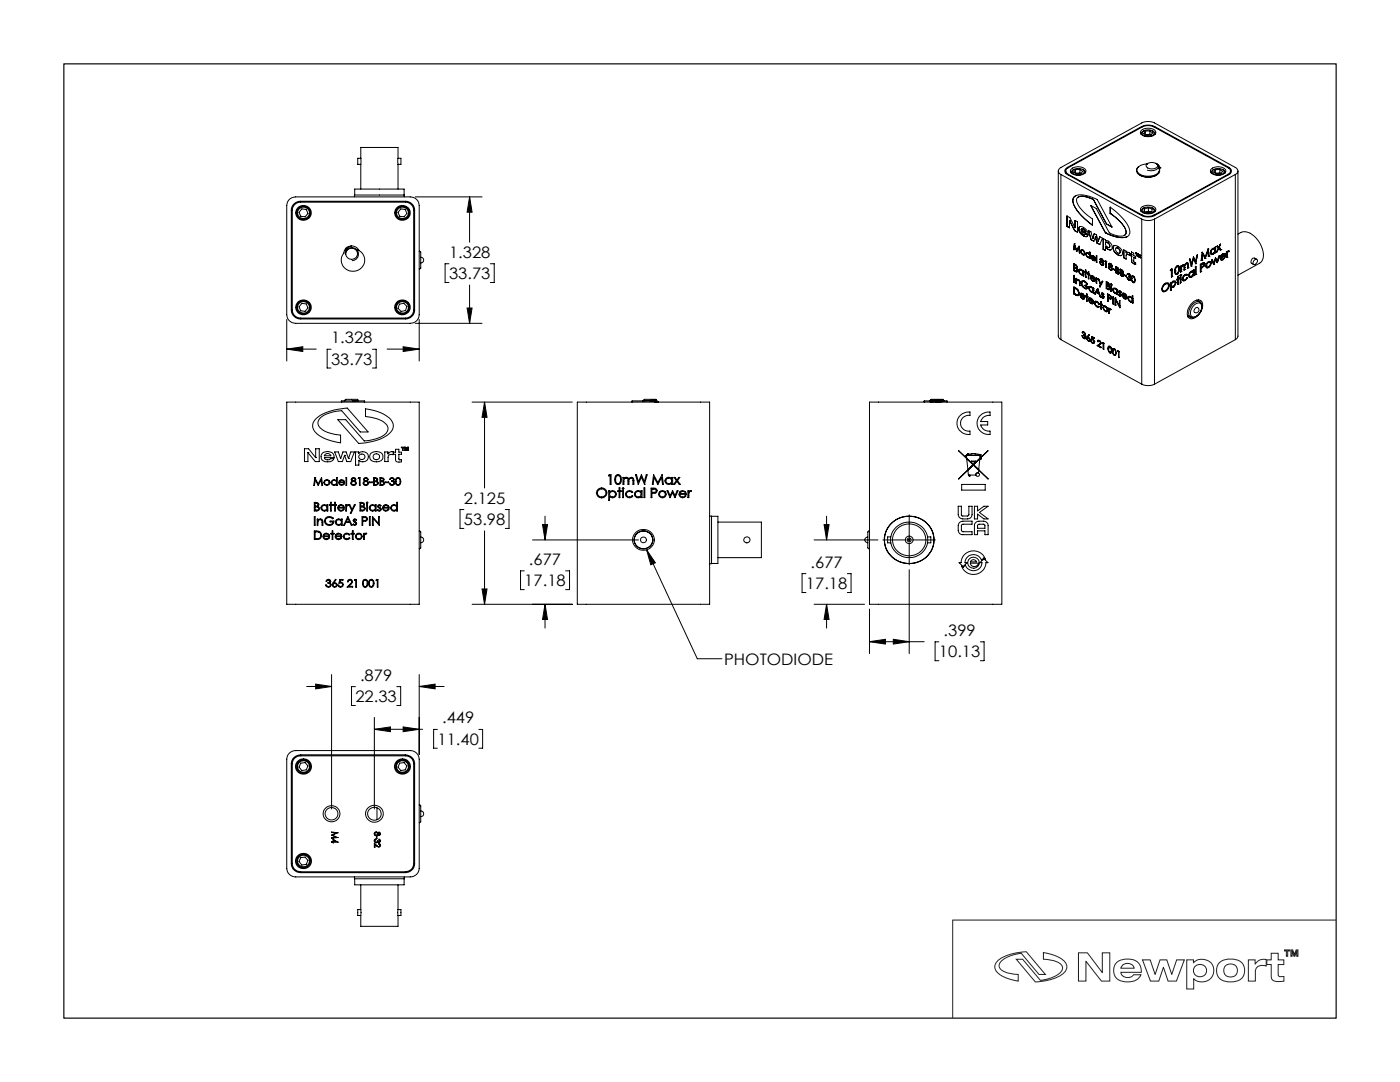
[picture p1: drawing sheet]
<svg xmlns="http://www.w3.org/2000/svg" width="279mm" height="216mm" viewBox="0 0 279 216" stroke-linecap="round" stroke-linejoin="round" font-family="sans-serif">
<defs><g id="words">
<g font-size="3.2">
<text x="89.6" y="51.5">1.328</text>
<text x="89.6" y="55.7">33.73</text>
<text x="66.1" y="68.5">1.328</text>
<text x="66.1" y="72.8">33.73</text>
<text x="92.6" y="100.5">2.125</text>
<text x="92.6" y="104.8">53.98</text>
<text x="105.6" y="112.8">.677</text>
<text x="161.8" y="113.3">.677</text>
<text x="104.7" y="117">17.18</text>
<text x="160.9" y="117.6">17.18</text>
<text x="187.5" y="131.2">10.13</text>
<text x="188.4" y="126.9">.399</text>
<text x="71.9" y="135.9">.879</text>
<text x="144.6" y="132.7">PHOTODIODE</text>
<text x="71" y="140.1">22.33</text>
<text x="87.3" y="148.7">11.40</text>
<text x="88.3" y="144.4">.449</text>
</g>
</g></defs>
<!-- layer: Layer 1 -->
<g fill="none" stroke="#000" stroke-width=".2">
<path d="M57.8 39.8l.5-.4 .7-.1h22.9a1.75 1.75 0 0 1 1.8 1.7v21.8a1.75 1.75 0 0 1-1.8 1.7h-22.9a1.75 1.75 0 0 1-1.8-1.7v-21.8l.2-.6zM70.8 39.3v-.4h9.9v.4M70.8 38.9v-1.2h9.9v1.2M72 32.8v-3.4h7.5v3.4M72 31.6h-.6v1.2h.6M72 32.8v4.9M79.5 31.6h.5v1.2h-.5M79.5 32.8v4.9M82.9 39.3h13.3M93.7 39.3v9M93.7 39.3l.5 3.1h-1zM211.3 34.1v33l.1 .4 .4 .3"/>
<path d="M211.8 34.8a.73 .73 0 0 1-.5-.7 .73 .73 0 0 1 .5-.7l16.1-8.9a2.93 2.93 0 0 1 2.6 0l16.1 8.9a.73 .73 0 0 1 .5 .7 .73 .73 0 0 1-.5 .7M211.8 34.8l16.1 8.9M211.8 34.8v33M212.8 34.1v.5M213.1 33.4a.75 .75 0 0 0-.5 .7 .75 .75 0 0 0 .5 .8l14.8 8.1a2.94 2.94 0 0 0 2.6 0l14.8-8.1a.76 .76 0 0 0 .5-.8 .76 .76 0 0 0-.5-.7M213.1 33.4v.2M213.3 34.8a.69 .69 0 0 1-.5-.7 .69 .69 0 0 1 .5-.6l14.7-8.1a2.58 2.58 0 0 1 2.4 0l14.7 8.1a.69 .69 0 0 1 .5 .6 .69 .69 0 0 1-.5 .7M213.3 34.8l14.7 8.1M213.3 34.8v.1M213.8 34.4v.1M213.9 33.7a2.16 2.16 0 0 1 2.8 .2 .96 .96 0 0 1-1.1 1.1l-1.1-.1a.69 .69 0 0 1-.7-.4 .69 .69 0 0 1 .1-.8zM214.2 34a1.65 1.65 0 0 1 2.2 .1 .81 .81 0 0 1-1.1 .8h-.4a.79 .79 0 0 1-.8-.7z"/>
<path d="M214.4 33.8l-.5 .4v.3M214.7 39.1a1.39 1.39 0 0 0-.1 2.1 11.8 11.8 0 0 0 3.5 3.8M214.7 34.6h.1M214.7 33.9l-.4 .5 .6 .3h.9M214.7 33.9v.7M215.2 39.3a3.7 3.7 0 0 1 3.1 .5M215.6 33.8v.7M215.6 33.8l.5 .4-.3 .5M215.6 33.8l-.9 .1M215.6 34.5l-.9 .1M215.6 34.5l.2 .2M216.1 33.8l.4 .3 .1 .4"/>
<path d="M216.6 34.4v.1M218.3 39.8a3.5 3.5 0 0 0-3.1-.4 1.25 1.25 0 0 0 .1 1.7l1.4 1.5 1.4 1.1v1.3M218.3 39.8l2.6 4.9M218.3 39.8h.1M226.9 34.1a2.23 2.23 0 0 0 2.5 1.3 1.83 1.83 0 0 0 2.1-1.3M227.2 33.4l-.3 .6M227.6 35a3.6 3.6 0 0 0 3.2 0M227.8 26.7v.1M227.9 25.3a2.94 2.94 0 0 1 2.6 0M227.9 26a2.17 2.17 0 0 1 2.8 .2 .91 .91 0 0 1-1.1 1.1h-.8a.95 .95 0 0 1-1.1-1.1zM227.9 25.3l-14.8 8.1M227.9 25.3v.1"/>
<path d="M228.2 26.3a1.65 1.65 0 0 1 2.2 .1 .84 .84 0 0 1-1.1 .8h-.7a.56 .56 0 0 1-.4-.9zM228.4 26.1l-.4 .3-.2 .4M228.7 26.9h.1M228.7 26.2l-.4 .5 .6 .3h.9M228.7 26.2v.7M228.9 32.8a1.46 1.46 0 0 1 2.2 .3 1.39 1.39 0 0 1-2.2 .3l-.1-.4zM229 32.7a1.91 1.91 0 0 0-2 1.2 1.72 1.72 0 0 0 2 1.3 2.08 2.08 0 0 0 2.4-1.2l-.1-.5M229.1 32.7h-.2M229.1 32.7h-.1M229.1 32.6h.1M229.6 26.1l.5 .4-.3 .5M229.6 26.1l-.9 .1"/>
<path d="M229.6 26.8l-.9 .1M229.6 26.8l.2 .2M229.6 26.1v.7M230.1 26.1l.4 .3 .1 .4M230.5 25.3l14.8 8.1M230.5 25.3v.1M230.6 26.7v.1M230.8 32.6l.1 .1a.62 .62 0 0 1 .2 1 2.15 2.15 0 0 1-2.1 .3M230.9 32.7l.6 .4v.6M231.3 33.4l.2 .3M231.5 33.7v.1M231.6 33.5h.1"/>
<path d="M241.8 34.4v.1M241.8 33.7a2.16 2.16 0 0 1 2.9 .2 .96 .96 0 0 1-1.1 1.1l-1.2-.1a.69 .69 0 0 1-.7-.4 .69 .69 0 0 1 .1-.8zM242.1 34a1.65 1.65 0 0 1 2.2 .1 .81 .81 0 0 1-1.1 .8h-.3a.79 .79 0 0 1-.9-.7zM242.3 33.8l-.5 .4v.3M242.6 34.6h.1M242.6 33.9v.7M243.5 33.8l.6 .4-.4 .5h-.9l-.5-.3 .3-.5M243.5 33.8l-.9 .1M243.5 34.5l-.9 .1M243.5 34.5l.2 .2M243.5 33.8v.7M244 33.8l.4 .3 .2 .4"/>
<path d="M244.6 34.4v.1M245.1 34.8l-14.7 8.1M245.1 34.8v.1M245.3 33.4v.2M245.6 34.1v.5M246.6 34.8l-16.1 8.9M246.6 34.8v33M247.1 34.1v33l-.1 .4-.4 .3M58.7 40.7l.6-.4 .7-.1h20.9a1.85 1.85 0 0 1 1.9 1.8v19.9a1.85 1.85 0 0 1-1.9 1.8h-20.9a1.85 1.85 0 0 1-1.8-1.8v-19.9l.1-.7zM58.8 40.8l.6-.3 .6-.1h20.9a1.66 1.66 0 0 1 1.7 1.6v19.9a1.66 1.66 0 0 1-1.7 1.6h-20.9a1.66 1.66 0 0 1-1.7-1.6v-19.9l.2-.7zM60.3 41.7l.8 .1 .4 .8-.6 .7-.9-.1-.3-.8zM70.2 49.1h-.2a1.63 1.63 0 0 0-1.5 1.6 2.27 2.27 0 0 0 2.1 3.4 2.27 2.27 0 0 0 1.6-3.7l-1-.6"/>
<path d="M70.2 49.1a1.37 1.37 0 0 0-1.2 1.7 1.3 1.3 0 0 1 1.2-1.4 1.3 1.3 0 0 1 1.4 1.3 1.3 1.3 0 0 1-1.3 1.3M70.2 49.1a1.66 1.66 0 0 1 1.5 .9M80 41.7l.9 .1 .3 .8-.5 .7-.9-.1-.3-.8zM83.7 50.2l.3 .1v3.2l-.3 .2M84 51.4a.57 .57 0 0 1 .6 .5 .57 .57 0 0 1-.6 .6M89.6 52.6h-.7v3.8h.7M93.7 56.9v7.6M97.9 52.6h.8v3.8h-.8M213 45.2h.1M213 45.2v-2.1l.6 .4 1 2v-1.5l.5 .3v2.1M213.5 44h.1M213.5 44v1.5l-.5-.3"/>
<path d="M213.5 44l1 2M213.5 44l1.1 2M214.3 49.8h.1M214.4 58.7v-1.4a1.18 1.18 0 0 1 .8 1.7l-.4-.1M214.4 55h.1v1.4h-.1zM214.4 58.7l.4 .2M214.4 58.7h.1M214.4 54h.1M214.4 56.4h.1M214.4 54l.4 .2M214.5 48.7h.1M214.5 48.7l.4 1.2"/>
<path d="M214.5 48.7l-.2 1.1M214.5 52.8v.5l.3 .1 .1-.1M214.5 53.4v.6l.4 .1 .1-.1M214.5 57.5v1.1l.5 .3 .3-.1v-.3M214.5 57.5h.1M214.5 52.8l.2 .1M214.5 52.8h.1M214.5 53.4h.1M214.5 49h.1M214.5 49l-.2 .8M214.5 49l.4 1.2M214.5 46l.6 .4"/>
<path d="M214.5 46h.1M214.5 49l.5 1.2M214.5 53.4l.1 .1M214.6 46l.5 .4M214.6 53.5l.2 .1M214.6 53.5h.1M214.6 57.5l.4 .3M214.6 57.5h.1M214.7 52.9l.2 .4M214.7 52.9h.1M214.8 54.2l.2 .1M214.8 54.2h.1"/>
<path d="M214.8 58.9l.4 .1M214.8 58.9h.1M214.8 56.6h.1M214.8 53.6l.2 .4M214.8 53.6h.1M214.9 55.8h.4l.3 .4v.8h-.1M214.9 53.6l.2 .2v.4h-.3M214.9 53.6a.58 .58 0 0 0 .1-.7 .58 .58 0 0 0-.6-.3v1.4M214.9 53.6h.1M214.9 55.8h.1M214.9 55.8l-.1-.2v1h.1M214.9 53.3v.1"/>
<path d="M214.9 53.3h.1M214.9 50.2h.1M214.9 49.9l.5-.7 .2 1.3M214.9 49.9h.1M215 55.9h.2M215 57.8l.3 .7M215 57.8h.1M215 54v.1M215 54h.1M215.2 55.9h-.2l-.1 .7M215.2 55.9l.3 .3M215.2 55.9h.1"/>
<path d="M215.3 54l.2-.3a.61 .61 0 0 1 .7 .5M215.3 54l.1 .4 .4 .4M215.3 58.5l-.1 .3M215.3 58.5h.1M215.3 54h.1M215.4 45.7v-.4a1.43 1.43 0 0 1 1.8 1.5l-1.4-.7M215.4 45.7a1.45 1.45 0 0 0 .9 1.4M215.4 49.5l-.4 .7M215.4 49.5l.1 .9M215.4 45.7h.1M215.5 50.4l.1 .1M215.5 50.4h.1"/>
<path d="M215.5 56.2v.3M215.5 56.2h.1M215.5 56.5v.5M215.5 57h.1M215.5 56.5h.1M215.5 45.2l-.1 .5M215.5 53.7l-.1 .3M215.6 53.9h.2M215.6 58.9l.3 .6 .2 .2M215.6 58.9h.1M215.7 50.1l.2 .4 .3 .3M215.7 58.9l.2 .4 .4 .2"/>
<path d="M215.7 58.6a.79 .79 0 0 1 .9 .8l-.9-.5M215.7 58.6l-.1 .3M215.7 58.6h.1M215.7 58.9h.1M215.7 50.1h.1M215.8 54.8h.4M215.8 46.1a.76 .76 0 0 0 .9 .7M215.8 46.1h.1M215.8 45.8h.1M215.8 54.8l.2 .1M215.8 53.9l.4 .6M215.8 53.9h.1"/>
<path d="M215.8 53.9l-.1-.1a.48 .48 0 0 0-.1 .7 .48 .48 0 0 0 .6 .1v-.1M215.8 54.8h.1M215.8 45.8l.9 .5M215.9 56.5l.2-.5a1.04 1.04 0 0 1 1 .7h-.1M215.9 56.5l.1 .5M215.9 49.9l-.2 .2M215.9 49.9a.65 .65 0 0 1 .6 .3 .65 .65 0 0 1 0 .7l-.3-.1M215.9 49.9l-.1 .2M215.9 56.5h.1M215.9 58.7h.2M215.9 58.7l-.1 .1 .7 .4M215.9 58.7h.1"/>
<path d="M215.9 45.7h.4M216 56.1l-.1 .4M216 57l.5 .6M216 50h.2M216 57h.1M216.1 59.6l.4 .1M216.1 58.7l.4 .5M216.1 58.7h.1M216.1 59.6v.1M216.2 56.2h.3M216.2 50.8h.3M216.2 50l.3 .5"/>
<path d="M216.2 50h-.1a.41 .41 0 0 0-.1 .5 .41 .41 0 0 0 .5 .2v-.2M216.2 50.8h.1M216.2 50h.1M216.2 54.5l-.1 .2M216.2 54.2h.1M216.2 54.5h.1M216.2 54.8h.1M216.2 54.2v-.2l.1 .1v1M216.2 54.8l.1 .3M216.2 55l.1 .1M216.3 45.7l.4 .6M216.3 45.7l-.2-.1-.3 .2"/>
<path d="M216.3 45.7h.1M216.3 47.1l.7 .1M216.3 47.1h.1M216.4 59.5l.1 .1-.1 .1h-.3M216.5 59.2h.1M216.5 50.5h.1M216.5 56.2h-.4a.86 .86 0 0 0 .1 .9 .86 .86 0 0 0 .8 .3l.1-.1M216.5 56.2l.5 .5M216.5 50.5l-.1 .3M216.5 56.2h.1M216.5 54.3l.2 .1M216.5 54.3h.1"/>
<path d="M216.5 57.6h.5M216.5 57.6h.1M216.5 54.2v.1M216.6 57.1v-.2l.6 .3-.2 .4h-.5M216.6 57.1l.5 .2M216.7 57l-.1 .1M216.7 46.8l.5 .2-.3 .3-.6-.2M216.7 54.3h.1M216.7 54.4h.1M216.7 55.3h.1M216.7 54.3l-.2-.1v.1M216.7 54.3v-.4l.3 .7-.2-.1"/>
<path d="M216.7 54.4v.9M216.7 46.8h.1M216.7 46.3h.1M216.8 50.7l.3-.3 .4 .4M216.8 50.7l.4 .7M216.8 59.1l.1 .1M216.8 50.7l.1 .4 .3 .3M216.8 54.5v.9l-.1-.1M216.8 50.7h.1M216.8 54.5h.1M216.8 50.5v.2M216.9 59h-.1v.1"/>
<path d="M216.9 59v-.4l.3 .7-.2-.1M216.9 59.2v.9M216.9 59.2h.1M216.9 58.6v.4M217 56.7h.1M217 50.5l.2 .1M217 59.2l.2 .1M217 59.2v.9M217.1 57.3l-.1 .2M217.1 57.3h.1M217.1 54.6l.2 .1M217.1 56.7h-.1"/>
<path d="M217.1 54.5v.1M217.2 51.4h.3M217.2 51.4l.2 .1M217.2 50.6l.3 .5M217.2 50.6l-.1-.1a.41 .41 0 0 0-.1 .6 .41 .41 0 0 0 .5 .1v-.1M217.2 50.6h.1M217.2 51.4h.1M217.3 54.6v-.4l.2 .7-.1-.1M217.3 54.6l-.2-.1v.1M217.3 55.6l.1 .1M217.3 55.6h.1M217.3 54.7v.9"/>
<path d="M217.3 46l.5 .3 .3 1.2M217.3 46l.5 1.9M217.3 46l.5 1.8M217.3 54.2v.4M217.3 59.8l.2 .4 .3 .4M217.3 59.8h.1M217.4 57.5v-.2l.3-.1 .5 .4M217.4 57.5l.1 .4 .3 .4M217.4 57.5h.1M217.4 54.8v.9M217.4 54.8h.1M217.4 57.3v.2"/>
<path d="M217.5 59.9l.2 .5 .3 .1M217.5 59.5a.75 .75 0 0 1 .8 .8M217.5 59.5l-.2 .3M217.5 59.5h.1M217.5 59.9l.8 .4M217.5 51.1l-.1 .2M217.5 50.8h.1M217.5 51.1h.1M217.5 51.4h.1M217.5 51.6h.1M217.5 50.8v-.5l.2 .1v1.2h-.2M217.5 51.4v.2"/>
<path d="M217.6 59.6l.2 .1M217.6 59.6l-.1 .2 .7 .4M217.6 59.6h.1M217.6 57.3l.3 .1M217.7 55.4l.1 .3 .4 .4M217.7 55.4h.1M217.8 55.4l.4 .6h.3M217.8 55.1a.75 .75 0 0 1 .8 .8M217.8 55.1l-.1 .3M217.8 55.1h.1M217.8 59.7l.4 .5M217.8 55.4l.8 .5"/>
<path d="M217.8 47.9l.6 .2M217.8 47.8l.6 .3M217.8 47.8v.1M217.8 59.7h.1M217.8 58.3h.4M217.8 51.3l.1 .3 .4 .4M217.8 51.3h.1M217.8 57.4l-.1-.1a.47 .47 0 0 0-.1 .6 .47 .47 0 0 0 .6 .2v-.1M217.8 58.3h.1M217.8 57.4h.1M217.9 58.3h.2M217.9 57.4l.3 .6"/>
<path d="M217.9 55.2l-.1 .1 .7 .4M217.9 51.1a.63 .63 0 0 1 .8 .7l-.7-.4M217.9 51.1l-.1 .2M218 51.4l.2 .4h.3M218 51.4h.1M218 55.2h.2M218 55.2h.1M218 55.2h-.1M218 51.2l.6 .4M218.1 51.1l.2 .1M218.1 51.1h.1M218.1 51.1l-.1 .1"/>
<path d="M218.1 47.5h.1M218.1 47.5l.4-.9 .4 .3 .3 1.2M218.2 56.1h.3M218.2 55.2h.1M218.2 56.1h.1M218.2 55.2l.3 .5M218.2 58l-.1 .2M218.2 57.6h.1M218.2 58h.1M218.2 58.5h.1M218.2 57.6v-.1h.1v1h-.1M218.2 58.3v.2"/>
<path d="M218.2 58.3h.1M218.3 52h.3M218.3 51.2l.3 .4M218.3 52h.1M218.3 51.2h.1M218.5 56v.2l-.3-.1M218.5 56h-.1M218.5 51.8l.1 .2h-.3M218.5 55.7h.1M218.5 58.6l.6-1 .7 1.7-.2-.1M218.5 58.6h.1M218.6 51.8l-.1 .1"/>
<path d="M218.6 51.6h.1M218.7 47.3h.1M218.7 47.3l-.3 .8M218.7 47.3l.3 1.2M218.8 56.5h.1M218.9 58.4h.1M218.9 58.4l-.2 .3-.2-.1M218.9 58.4l.5 .3M218.9 51l.1 .1v1.3l-.1-.1zM219 55.7h.3M219 55.7l-.2-.2v1M219 48.5h.1"/>
<path d="M219 55.7h.2M219.1 55.6l-.1 .1M219.1 57.9h.1M219.1 57.9l.3 .6M219.1 57.9l-.2 .4 .5 .2M219.2 55.7l-.2 .2v.6h-.2M219.2 55.7h.1M219.3 55.7h-.1M219.3 55.7l.5 1M219.3 55.7l.4 1.2M219.4 58.5h.1M219.4 58.7l.2 .5"/>
<path d="M219.4 58.7h.1M219.5 57.2l.1 .1M219.5 57.2h.1M219.6 52.3l.3 .6M219.6 52.3h.1M219.6 47.3l.5 .2-.5 1.3-.6-.3M219.6 47.3l-.4 .8M219.6 47.3l-.3 .8M219.6 51.8a.39 .39 0 0 1 .5-.1 .39 .39 0 0 1 .2 .5l-.2 .1M219.6 51.8l.2 .3M219.6 51.8h.1M219.6 59.2h.1"/>
<path d="M219.7 56.9l-.2 .3M219.7 56.9h.1M219.7 52.1l-.1 .2M219.7 52.3h.2M219.8 51.6l-.2 .2M219.8 51.7h.1M219.8 56.7h.1M219.8 56.7l.3-.6 .1 .1-.6 1.1M219.8 52.1l-.2 .2M219.9 59.3h.4M219.9 59.3l.2 .2M219.9 59.2l.2 .3"/>
<path d="M219.9 59.2v.1M219.9 58.6v.2M219.9 58.6h.1M219.9 58.8l.2 .2M219.9 51.7l.3 .4M219.9 52.3l.3 .4M219.9 51.8v-.1a.24 .24 0 0 0-.1 .4 .24 .24 0 0 0 .4 0M219.9 51.8l.3 .3M219.9 52.3h-.2a.39 .39 0 0 0 .1 .4 .39 .39 0 0 0 .4 .1v-.1M219.9 52.3h.1M219.9 52.9h.1M219.9 58.8h.1"/>
<path d="M219.9 51.7v.1M219.9 59.2h.1M220 58.5l-.1 .1M220.1 56.1l-.3 .6M220.1 58.6h.1M220.1 52.3l.2 .6h-.4M220.1 59l.2 .2M220.1 52.3h.1M220.1 59h.1M220.1 59.5h.1M220.1 58.6l.3 .2-.3-.3-.2 .1M220.1 58.6v.2a.49 .49 0 0 1 .1 .8l-.1-.1"/>
<path d="M220.1 59.5h.2M220.2 52.1l-.1 .1M220.2 52.3h-.1M220.2 52.1h.1M220.2 52.7v.1M220.2 52.7h.1M220.2 49.8h.1M220.3 59.2v.1M220.3 59.2h.1M220.3 59.3v.1M220.3 59.3h.1M220.6 52.2h.2"/>
<path d="M220.6 52.2l.1-.1 .2 .1v1.2l-.1-.1M220.6 52.1v.1M220.7 49.3h.1M220.7 49.3l.5 .5M220.7 48.1h.1M220.7 46.5h.1M220.7 46.5a5.7 5.7 0 0 0 4.3 .7M220.7 48.1v-.2l-.5-.3v2.2M220.7 49.3v.7l-.5-.2M220.7 48.1a1.19 1.19 0 0 1 1.1 1.8M220.7 48.4a.65 .65 0 0 1 .7 .3 .65 .65 0 0 1 0 .7 .72 .72 0 0 1-.7-1zM220.8 48.4h.3"/>
<path d="M220.8 52.2h.1M220.8 53.3h.1M220.8 52.2v1.1M220.9 57.6l.3 .2M220.9 44.7l1.1 .6-3-5.5a5.7 5.7 0 0 0-4.3-.7 1.42 1.42 0 0 0-.2 2.1 12.7 12.7 0 0 0 3.6 3.8M220.9 44.7h.1M221 56.4v.4l.3 .2 .1-.2M221 56.4h.1M221 57v.5l.4 .2 .1-.2M221 57h.1M221 56.4l.1 .1M221.1 57l.2 .2"/>
<path d="M221.1 56.5l.3 .3M221.1 56.5h.1M221.1 48.4a.65 .65 0 0 1 .4 1M221.1 48.4h.1M221.2 57.8h.3M221.2 57.8h.1M221.2 49.8l.5 .1M221.2 58.9v.4l.5 .2 .1-.1M221.2 58.9h.1M221.2 59.5h.1M221.2 59.5v.6h-.1M221.2 49.8h.1"/>
<path d="M221.2 59.5h.2M221.2 58.9l.3 .1M221.3 57.2l.2 .3M221.3 57.2h.1M221.3 53.3l.1 .3 .3 .3M221.3 53.3h.1M221.4 59.5l.3 .2M221.4 57.1l.2 .5-.2 .2h-.2M221.4 57.1a.58 .58 0 0 0 0-.6 .58 .58 0 0 0-.5-.3v1.4l.3 .2M221.4 52.7a.39 .39 0 0 1 .5 0 .39 .39 0 0 1 .1 .5h-.1M221.4 52.7l.1 .4M221.4 52.7h.1"/>
<path d="M221.4 59.5h.1M221.4 57.1h.1M221.4 56.8v.1M221.4 56.8h.1M221.4 53.1l-.1 .2M221.4 52.6v.1M221.5 53.2h.2M221.5 57.5h.1M221.5 52.7h.2M221.5 57.5l-.1 .1M221.5 59l.3 .4M221.5 59h.1"/>
<path d="M221.5 53.1l-.2 .2M221.5 53.1h.1M221.6 42.6a6.6 6.6 0 0 1 3.2 3.7 .98 .98 0 0 1-1.4 .8l-1.9-.6-2.7-4.9-1.1-.6 3 5.5M221.6 42.6v-1.3a9.9 9.9 0 0 1 3.9 4.6 1.21 1.21 0 0 1-.3 1.2 1.21 1.21 0 0 1-1.2 .3l-1.5-.2-1.8-.7M221.6 42.6a6.6 6.6 0 0 1 3.2 3.7 .67 .67 0 0 1-.4 .7M221.6 42.6h.1M221.7 59.7a.48 .48 0 0 0 .2-.6 .48 .48 0 0 0-.5-.3l-.3-.1v1.4M221.7 59.7h.1M221.7 53.9h.3M221.7 52.7l.2 .3M221.7 53.2l.3 .4M221.7 52.7h-.1a.24 .24 0 0 0 0 .3 .24 .24 0 0 0 .3 0"/>
<path d="M221.7 52.7h.1M221.7 53.2h.1M221.7 53.2l-.3 .1 .1 .3 .3 .2 .2-.1M221.7 53.9h.1M221.7 56.7l.2 .2M221.7 56.7h.2l.1 .2h-.1M221.7 56.7h.1M221.8 56.7l.1 .2M221.8 56.7h.1M221.8 59.4v.1M221.8 59.4h.1M221.8 57.1h.1v1.1l-.1-.1z"/>
<path d="M221.8 58.1l.1 .1M221.9 53.2l.1 .6-.3 .1M221.9 53.2h.1M221.9 56.9h.1M221.9 53v.1M221.9 53h.1M222 53.6l-.1 .2M222 53.6v.1M222.2 57.8v-.2l.3-.1 .5 .5M222.2 57.8l.1 .4 .4 .4M222.2 53.7h.1M222.2 53.6l.4 .2v.2l-.4-.3z"/>
<path d="M222.2 57.8h.1M222.2 59.3h.1v1.4h-.1zM222.2 57.6v.2M222.4 49a1.42 1.42 0 0 1 1.5 2M222.4 57.6l.3 .1M222.6 59.5h.1M222.6 59.5l.9 1.5M222.6 59.5v1.4M222.7 58.6h.3M222.7 58.6h.1M222.7 57.7l.3 .6M222.7 57.7h.1"/>
<path d="M222.7 57.7l-.2-.1a.48 .48 0 0 0-.1 .6 .48 .48 0 0 0 .6 .2v-.1M222.8 49.5a.69 .69 0 0 1 .7 .3 .69 .69 0 0 1 0 .7 .76 .76 0 0 1-.7-1zM222.8 54.5h.1M222.8 54.5l.3 .1M222.8 49.5h.4M222.9 53.4v.4l.3 .1 .1-.1M222.9 53.4h.1M222.9 53.9v.5l.3 .2 .1-.2M222.9 53.9h.1M222.9 53.4l.1 .1M222.9 53.9l.1 .1M223 54l.2 .1"/>
<path d="M223 54h.1M223 53.5l.3 .3M223 53.5h.1M223 58v-.2h.1v1M223 58.6v.2M223 58.8h.1M223 58.3h.1M223 58.3l-.1 .2M223 57.8v.2M223.1 54.6l.2 .1M223.1 54.6h.1M223.2 54.1l.1 .3"/>
<path d="M223.2 54.1h.1M223.2 50.8l.7 .2-.7-.1M223.2 50.8a1.35 1.35 0 0 1-.8-1.7l-.2 .4a1.51 1.51 0 0 0 1 1.4M223.2 49.5a.71 .71 0 0 1 .3 1M223.2 50.8v.1M223.2 49.5h.1M223.2 54l.3 .5-.2 .2-.2-.1M223.2 54a.5 .5 0 0 0 .1-.5 .5 .5 0 0 0-.5-.3v1.3M223.2 54h.1M223.3 53.8l-.1 .1M223.3 53.8h.1M223.3 58.8l.4 .1"/>
<path d="M223.3 58.8l.3 .3M223.3 58.8h.1M223.3 54.4v.1M223.3 54.4h.1M223.4 58.2v.2M223.4 58.2h.1M223.4 58.4l.2 .2M223.4 58.4h.1M223.4 58.8h-.1M223.4 58.1v.1M223.5 58.2h.1M223.6 58.6l.1 .2"/>
<path d="M223.6 58.6h.1M223.6 59.1h.1M223.6 58.2l.2 .1-.3-.3-.1 .2M223.6 58.2l-.1 .2a.49 .49 0 0 1 .2 .7h-.1M223.6 59.1h.2M223.6 58.2h.1M223.7 55h.1M223.7 55l.3 .1M223.7 58.8v.1M223.7 58.8h.1M223.7 58.9v.1M223.7 58.9h.1"/>
<path d="M223.8 53.9v.4l.2 .1 .1-.1M223.8 53.9h.1M223.8 54.4v.5l.3 .1 .1-.1M223.8 54.4h.1M223.8 53.9l.1 .1M223.8 54.4v.1M223.8 54.5l.3 .1M223.8 54.5h.1M223.9 54l.2 .3M223.9 54h.1M224 55.1l.2 .1M224 55.1h.1"/>
<path d="M224 58.8l.1 .4 .4 .4M224 58.8h.1M224.1 54.6l.2 .3M224.1 54.6h.1M224.1 58.8v.4l.4 .4M224.1 54.5l.2 .4v.2h-.3M224.1 54.5a.5 .5 0 0 0 .1-.5 .5 .5 0 0 0-.5-.3v1.3M224.1 54.5h.1M224.1 58.9l.3 .5 .4 .1M224.1 58.5a.75 .75 0 0 1 .9 .9l-.9-.5M224.1 58.5l-.1 .3M224.1 54.3v.1"/>
<path d="M224.1 58.5v.3M224.1 58.5h.1M224.1 54.3h.1M224.1 58.9h.1M224.2 54.5h-.1M224.2 54.9h.1M224.3 54.9l-.2 .1M224.3 58.6l.2 .1M224.3 58.6l-.1 .2 .7 .4M224.3 58.6h.1M224.3 51.4h.1M224.3 51.4l.5 .3"/>
<path d="M224.4 51.4l.4 .3M224.4 49.9v1.5M224.5 55h.1M224.5 54.8l.4 .4zM224.5 59.6l.4 .1M224.5 58.7l.4 .5M224.5 59.6h.1M224.5 58.7h.1M224.8 50.4h.1M224.8 50.4v-.3l-.5-.2v1.5M224.8 59.5l.1 .2-.4-.1M224.8 59.5h.1"/>
<path d="M224.9 59.2h.1M224.9 50.8h.4M224.9 50.4l.6 .1v.5l-.2-.2M225 54.7a.38 .38 0 0 1 .6 .1 .38 .38 0 0 1 0 .5M225 54.7h.4M225 54.7h.1M225.1 54.6l-.1 .1M225.2 59.5v-.2l.3-.2 .6 .5M225.2 59.5l.1 .4 .4 .4M225.2 59.5h.1M225.2 54.7h.2M225.2 59.3v.2"/>
<path d="M225.3 50.8l-.4-.1-.1 .2v.8M225.3 50.8h.1M225.3 55.2l.4 .5M225.4 54.7l.2 .4M225.4 55.9l.2 .1M225.4 54.7h.1M225.4 55.9h.1M225.4 59.3h.3M225.6 55.3a.32 .32 0 0 1 .2 .4 .32 .32 0 0 1-.4 .2M225.6 55.3h.1M225.6 55.1h-.3v.1l.3 .5M225.6 55.1h.1"/>
<path d="M225.6 55.1h-.1M225.6 55.7a.32 .32 0 0 1-.3 .1 .32 .32 0 0 1-.2-.4h-.1l.4 .5M225.6 55.7h.1M225.7 55.7l-.1 .1M225.7 59.3l.4 .6M225.7 59.3h.1M225.7 59.3h-.2a.48 .48 0 0 0-.1 .6 .48 .48 0 0 0 .6 .2l.1-.2M225.9 55.5l.1-.4a.63 .63 0 0 1 .6 .9v.4h-.4M225.9 55.5v.5l.3 .4M225.9 55.5h.1M225.9 51.9l.1 .4 .4 .3M225.9 50.8h.1"/>
<path d="M225.9 51.1h.1M225.9 51.9h.1M225.9 50.8v-.5l.4 .2v.5l.4 .2v.4l-.4-.2M225.9 50.8l-.3-.2v.4l.3 .1M225.9 51.1v.8M226 55.1l-.1 .4M226.1 55.2h.1M226.1 59.9l-.2 .3M226.1 59.6h.1M226.1 59.9h.1M226.1 59.6v-.6l.1 .1v1.4l-.1-.1M226.2 56.4h.2"/>
<path d="M226.2 55.2l.3 .7M226.2 55.2h.1M226.2 55.2a.64 .64 0 0 0 .2 1.1l.1-.1M226.2 56.4h.1M226.3 51.4v.8l.4 .3v.3l-.3-.2M226.3 51.4h.1M226.4 52.6h.1M226.5 56.2h.1M226.5 56.2l-.1 .1M226.5 55.9v.3M226.5 55.9h.1M226.7 50.5h.1"/>
<path d="M226.7 50.5l.2 .1M226.7 50.5l.4 .2-.2-.1M226.9 50.6h.1M226.9 51h.1M226.9 50.6v.4M226.9 50.6l.2 .1M227.2 51.2h.1M227.2 51.2v-.5l.2 .5M227.3 50.8h.1M227.3 50.8l-.1 .4M227.3 50.8l.1 .5M227.4 51.3h.1"/>
<path d="M227.4 51.2h.1M227.4 51.2l.2-.3h.1l-.1 .5M227.6 51h.1M227.6 51.4h.1M227.6 51l-.2 .3M227.6 51v.4M227.9 41.4a2.17 2.17 0 0 1 2.8 .2 .92 .92 0 0 1-1.1 1.1h-.8a.96 .96 0 0 1-1.1-1.1zM227.9 43.7a2.93 2.93 0 0 0 2.6 0M227.9 43.7v33M228 42.9a2.81 2.81 0 0 0 2.4 0M228 42.9v.2M228.2 41.6a1.67 1.67 0 0 1 2.2 .3 .97 .97 0 0 1-1.3 .7h-.3a.59 .59 0 0 1-.7-.3 .59 .59 0 0 1 .1-.7z"/>
<path d="M228.4 41.5l-.5 .3-.1 .3M228.5 41.7v.5M229.3 41.5l.7 .2v.5l-.8 .3-.8-.3 .1-.5M229.3 41.5l-.8 .2M229.3 42.2l.4 .1M229.3 42.2l-.5 .1M229.3 41.5v.7M230.1 41.5l.4 .4 .1 .3M230.4 42.9v.2M230.5 43.7v33M230.6 42.1v.1M232 57.7l.2 .3-.1-.3"/>
<path d="M232 57.7h.1M232.1 58.2h.1M232.6 56.7l-.4 .5-.2 .5M232.6 56.7h.1M232.7 58.1l-.5 .1M232.7 56.7l.3-.1a.91 .91 0 0 1 .1 1 .91 .91 0 0 1-.9 .4M232.7 56.7l-.5 .5-.1 .5M232.7 58.1v.1M233 56.6l-.4 .1M233.2 56.5l.2 .4M233.4 56.9a1.49 1.49 0 0 1-.7 1.2M233.4 56.9h.1"/>
<path d="M233.4 56.9a1.59 1.59 0 0 1-.7 1.3M233.4 56.9l-.2-.4a1.14 1.14 0 0 0-1.1 1.7h.6M233.8 57.3h.4M233.8 56.9l.1 .3M233.8 56.6h.1M233.8 56.9h.1M233.8 57.3h.1M233.8 56.6v-.2h-.1v1.6M233.8 57.3v.6l-.1 .1M233.8 57.9l-.1 .1M233.8 53.9h.1M233.8 53.9v1.4l.2-.1"/>
<path d="M233.8 53.9l-.2 .1 .4-.3v1.5M233.8 53.9l-.2 .1M234 55.2h.1M234.2 56.2h.3M234.2 56.2l-.4 .4v.3M234.2 56.3l-.4 .6M234.2 57.3h.1M234.2 56.2v.1M234.5 56.2l-.3 .1M234.6 56.3a.62 .62 0 0 1-.2 .6 .62 .62 0 0 1-.6 .2v-.2M234.6 56.1l.1 .3M234.6 54.1l.1 .4"/>
<path d="M234.6 54.1h.1M234.7 56.4l-.2 .6-.3 .3M234.7 56.4v-.2a.44 .44 0 0 0-.7 .1l-.2 .3M234.7 56.4h.1M235 54.7h-.3M235 53.2l-.3 .3-.1 .6M235 54.7h.1M235 53.2h.1M235 53.2a.64 .64 0 0 1 .2 1.1l-.4 .3M235.1 55.8l-.2 .1M235.1 55.8v1l.1-.1M235.1 53.2h-.1"/>
<path d="M235.2 53.1l.2 .5M235.2 55.6h.1M235.2 56.7h.1M235.2 55.7h.1M235.2 55.6v-.5l-.3 .8M235.2 55.7v1M235.2 55.6l.2-.1v.1M235.4 55.6h.1M235.4 55.6l-.2 .1M235.4 53.6v-.2a.44 .44 0 0 0-.5-.3 .44 .44 0 0 0-.3 .5v1l.4 .1M235.4 53.6v.6l-.4 .5M235.4 53.6h.1"/>
<path d="M235.6 55.1h.1M235.6 55.4l.1-.1v1.1l-.1 .1zM235.7 55.1h.1M235.7 56.4l-.1 .1M235.8 54.8v.1M235.8 54.9l-.1 .2M235.8 54.9h-.2l.1 .2M235.8 53.3h.1M235.8 53.7h.1M235.8 54.2h.1M235.8 54.9h.1M235.8 53.3v-.2l-.1 .1v1.1l.1-.1"/>
<path d="M235.8 53.7v.5M236.1 53l-.2 .2-.1 .5M236.1 53l.2 .1 .1 .8 .1-.1M236.1 53h.1M236.1 55.6l.2 .3M236.1 55.6h.1M236.1 55.6l.3 .3 .7-.4-.5 .5M236.3 53h-.2M236.4 52.8l.1 .2M236.5 53l-.4-.1-.3 .4M236.5 53h.1M236.5 53.4h.1"/>
<path d="M236.5 53.8h.1M236.5 53.4v.4M236.6 55l-.4 .3-.1 .3M236.6 56h-.4M236.6 55h.1M236.6 56h.1M236.6 55l-.3 .3-.2 .3M236.8 52.6l-.2 .3-.1 .5M236.8 52.6h.2l.1 .9h.1M236.8 52.6h.1M237 52.6h-.2M237.1 54.8a.86 .86 0 0 0-1 1.2h.5"/>
<path d="M237.1 54.8l-.5 .2M237.1 54.8h.1M237.1 52.5l.1 1M237.2 52.8v-.3l-.2-.1-.5 .6M237.2 53.5h.1M237.4 54.9l.1 .3M237.4 54.9h.1M237.8 55.3l-.3 .1M237.8 54.3h.3zM237.8 54.3l-.4 .6M237.8 54.3h.1M237.8 55.3h.1"/>
<path d="M237.8 52.7h.1M237.8 53.1h.1M237.8 52.7l-.3-1-.1 .1 .4 1.3M238.2 54.3v.4l-.2 .3-.5 .2M238.2 54.1h.1M238.2 54.8l-.4 .5M238.2 54.8h.1M238.2 54.8v.3l.2-.1M238.2 51.7h.1M238.2 51.7l-.4 1.4M238.2 51.7l.5 .9M238.2 51.3h.1"/>
<path d="M238.2 51.3l-.4 1.4M238.3 51.3l.4 .9M238.4 55v-1.2l-.2 .3a.82 .82 0 0 0-.8 1.2h.4M238.4 55h.1M238.6 53.2h.1v1.6h-.1zM238.7 52.2h.1M238.7 52.2l.2-1.3h.2l-.4 1.7M238.7 52.6h.1M238.7 54.8h.1M238.9 59.9l.6 .4M239.2 59.9l.1 .3M239.7 52.8h.1"/>
<path d="M239.7 53.3h.1M239.7 53.5h.1M239.7 54.2h.1M239.7 52.8v.5M239.7 53.5v.7M239.7 54.2l-.1 .1M239.8 53.5h.1M239.8 53.5h-.1M239.9 51.9h.1M240 50.4l.6 .9M240 50.4l-.2 1.6 .1-.1M240 52.7l-.3 .1"/>
<path d="M240 52.7h.1M240 52.7l.2-.1a.39 .39 0 0 1-.2 .6l-.3 .1M240 50.8h.1M240.1 50.8l.5 .8M240.1 50.8l-.2 1.1M240.2 53.2l-.4 .3M240.2 53.2h.1M240.3 52.6l-.3 .1M240.3 52.4l.2 .3M240.5 52.7l-.3 .5M240.5 52.7l-.1-.2-.2-.1-.6 .3v1.6l.1-.1M240.5 52.7h.1"/>
<path d="M240.6 51.6h.1M240.8 53.1l.1 .2M240.8 53.1h.1M241.1 50.2h.1M241.1 50.2l-.5 1.4M241.1 50.2l.1 1h.2M241.2 49.7h.1M241.2 49.7l.2 1.5M241.2 49.7l-.6 1.6M241.2 53.4h-.4M241.2 52.4h.3zM241.2 52.4l-.4 .7"/>
<path d="M241.2 52.4h.1M241.2 53.4h.1M241.4 51.2h.1M241.6 52.4a.58 .58 0 0 1-.1 .7 .58 .58 0 0 1-.6 .1l-.1-.1M241.6 52.2a.85 .85 0 0 0-.8 1.2h.4M241.6 52.2l.1 .3M241.6 52.2h.1M241.7 50.4l.1 .2M241.7 50.4h.1M241.7 52.5l-.1 .6-.4 .3M241.7 52.5h.1M242.1 50.8h-.2"/>
<path d="M242.1 49.7l-.4 .7M242.1 49.7h.1M242.1 49.7h.2a.52 .52 0 0 1 .1 .6 .52 .52 0 0 1-.7 .2v-.1M242.1 50.8h.1M242.3 52.8h.1M242.3 52.5h.1M242.3 52.5l-.3-.7-.1 .1 .4 .9M242.4 49.7h-.3M242.5 49.6a.82 .82 0 0 0-.8 1.2h.4M242.5 50.3l-.4 .5M242.5 49.6h.1M242.5 50.3h.1"/>
<path d="M242.5 49.6l.2-.3v1.1l-.2 .1M242.5 50.3v.2M242.6 51.5h.1M242.6 51.5l-.3 1M242.6 51.8h.1M242.7 51.8l-.4 1M242.7 51.8l.3 .6M242.7 51.5l.3 .6M242.7 50.4l-.2 .1M242.9 50.3h.1M243 52.4h.1M243 52.1h.1"/>
<path d="M243 52.1l.4-1-.4 1.3M243.3 49.4h.1M243.3 49.6h.1M243.3 49.4l-.3-.3-.1 .1 .3 .3-.4 .9 .2-.1M243.3 49.6l-.3 .7M243.3 49.6l.3 .3 .1-.1M243.3 49.4l.4-.7-.3 .7M243.4 49.4h.1M243.4 49.4l.3 .4M243.7 51.5l.2 .3 .7-.5-.5 .5M243.7 51.5l.1 .2M243.7 51.5h.1"/>
<path d="M243.7 51.3v.1M243.7 49.8h.1M243.8 51.1l-.1 .2M243.8 51.1l-.1 .3M243.8 51.1h.1M244.1 51.8l-.4 .1M244.1 50.8h.3M244.1 50.8l-.3 .3M244.1 51.8h.1M244.1 50.8h.1M244.1 50.8h.2l.2 .1-.8 .5M244.5 50.7l.1 .3"/>
<path d="M244.5 50.7a.82 .82 0 0 0-.8 1.1h.4M244.5 50.7h.1M244.6 51h.1M244.6 51l-.9 .5M245 50.5v.4M245 50.4h.1M245 51.3h.1M245 50.4v-.2l-.2 .1v1.1l.2-.1M245 50.9v.4M245 50.5h.1M245 50.5v.5M245.2 50.2l-.2 .3"/>
<path d="M245.2 50.2h.1M245.2 50.2l.1-.2-.3 .4M247.1 46.7a2.41 2.41 0 0 1 3.4 .5 4.7 4.7 0 0 1 1.5 4.8l-.6 .6-4.3 2.3M250.4 51.9l.4-.2a.61 .61 0 0 1 .2 .8 .61 .61 0 0 1-.7 .3l-.1-.5zM250.9 51.8l-.4-.3a.69 .69 0 0 0-.7 1.1l.5 .2M57.2 69.7l3.2-.5v1zM57.2 63.8v8.3M57.2 69.7h5.9M60.3 60.6l.8 .1 .4 .8-.6 .6-.9-.1-.3-.8zM66.1 69.7h-.8v3.8h.8M69 79.8h.1M71.6 80h-.2"/>
<path d="M74.3 69.7h.8v3.8h-.8M77.3 69.7h6.4M79.7 60.7l.9-.2 .6 .7-.2 .8-.9 .2-.6-.7zM80.5 69.2l3.2 .5-3.2 .5zM82.9 64.5h13.3M83.7 63.8v8.3M93.2 61.5h1l-.5 3zM131 79.9l-1.2 .1M131 79.9l.4 .3M131.1 79.8l-.2-.1h-2.3l-.3 .3 2.7-.1a12.1 12.1 0 0 1-4 .1h-.8v.3M185.7 80h.1M188 79.8h.3"/>
<path d="M188 79.8l-2.3 .1 .2-.2 2.4 .1M188 79.8l-2.2 .2M188.3 79.8l-2.2 .2M188.3 79.8l-.2 .2-1.1 .2M188.3 79.8h.1M188.3 79.8l.2 .2h.6l-.1 .3M211.8 67.8l16.1 8.9M216 67a.53 .53 0 0 0 .7 .4v-.1M216 67l.4 .6M216.1 66.4a.39 .39 0 0 1 .5 0 .39 .39 0 0 1 0 .6M216.1 66.4h.3M216.1 66.4h.1"/>
<path d="M216.1 66.2v.2M216.2 66.4h.2M216.3 66.9l.4 .4M216.3 66.9h.1M216.4 66.4l.2 .3M216.4 67.6h.1M216.4 67.6h.3M216.4 66.4h.1M216.6 67a.32 .32 0 0 1 .2 .4 .32 .32 0 0 1-.4 .2M216.6 67h.1M216.6 66.7h-.3v.2M216.6 66.7l-.1 .1"/>
<path d="M216.6 66.7h.1M216.7 67.3l-.1 .1M216.7 67.3h.1M216.7 66.9h-.1M216.9 60.1h.1M216.9 67.5l.4 .6M216.9 67.5l.4 .5M216.9 67.5h.1M217.1 67.2l-.2 .3M217.1 67.2l.3-.4 .1 .1-.3 .4a.56 .56 0 0 1 .3 .8h-.2M217.1 67.2h.1M217.1 67.4h.2"/>
<path d="M217.3 67.4h-.1a.28 .28 0 0 0-.1 .4 .28 .28 0 0 0 .4 0M217.3 67.4l.2 .4M217.3 67.4h.1M217.3 68l.2 .1M217.3 68v.1M217.5 67.8l-.1 .2M217.5 67.8h.1M217.8 60.6h.4M217.8 60.6h.1M217.9 67.7l.2 .1M217.9 67.7h.1M218.1 67.4l-.1 .2a.51 .51 0 0 1 .4 .4 .51 .51 0 0 1-.2 .6l-.1-.1"/>
<path d="M218.1 67.4h.1M218.1 67.4l.4 .2v-.2l-.5-.2-.1 .5M218.1 67.4l.4 .1M218.1 60.5h.2l-.5 .1M218.1 68.5h.1M218.1 67.8l.3 .4M218.1 68.5h.3M218.1 67.8h.1M218.2 60.2h.1M218.4 68.2a.28 .28 0 0 1-.3 .2 .28 .28 0 0 1-.2-.4h-.1l.3 .5M218.4 68.2l-.1 .2M218.4 68.2h.1"/>
<path d="M218.5 60.4l.2-.3a.71 .71 0 0 1 .7 .6h-.1M218.5 60.4l.1 .4 .4 .4M218.5 60.4h.1M218.7 60.1l-.2 .3M218.7 60.3h.3M219 60.3h-.3a.6 .6 0 0 0 .6 .8v.2l-.3-.1M219 60.3l.3 .4M219 60.3h.1M219 61.2h.1M219 69h.1M219.1 68.2v-.2a.47 .47 0 0 1 .6 .2 .47 .47 0 0 1-.1 .6l-.3 .2 .5 .3v.1l-.8-.4M219.1 68.2h.1"/>
<path d="M219.1 68.1l.1 .1M219.1 68.1v.1M219.2 67.9l-.1 .2M219.3 68l.1 .1M219.3 60.7h.1M219.4 68.1l.3 .4M219.4 68.1h-.1l-.1 .1M219.4 68.1h.1M219.4 60.7h-.1M219.5 68.7h.1M219.5 68.7l-.5 .3M219.6 60.7h.1"/>
<path d="M219.6 60.7l.2 .1M219.7 68.5l-.2 .2M219.7 68.5h.1M219.8 60.6h.1M219.8 60.8h.1M219.8 60.6l-.2-.1v.2M219.8 60.6v-.4l.3 .7-.2-.1M219.8 60.8v.9h.1v-.9M219.9 60.8h.1M220.1 68.5h.1M220.1 68.5h.2M220.1 68.5v-.1l.3 .1v1.2h-.1v-1.2"/>
<path d="M220.2 61.4l.1 .4 .4 .4M220.2 61.4h.1M220.3 68.5h.1M220.3 61.1l-.1 .3M220.3 61.1a.72 .72 0 0 1 .7 .3 .72 .72 0 0 1 0 .8h-.3M220.3 61.1h.1M220.4 61.2a.5 .5 0 0 0 .1 .6 .5 .5 0 0 0 .5 .2l.1-.2M220.5 61.2h.2M220.7 62.2h.3M220.7 61.2l.2 .2 .2 .4M220.7 61.2l.4 .6M220.7 61.2h.1"/>
<path d="M220.7 62.2h.1M221.1 61.8l-.2 .3M221.1 61.8h.1M221.1 60.1h.1M221.2 69.6l.1-.5a.63 .63 0 0 1 .7 .9l-.1 .4h-.3M221.2 69.6l.1 .4 .3 .4M221.2 69.6h.1M221.4 62.5l.1 .1M221.4 62.5h.1M221.4 69.1l-.2 .5M221.4 61.5v1M221.4 69.3h.2"/>
<path d="M221.5 61.7h.2v.1M221.5 61.7l-.1-.2v1M221.5 61.7h.1M221.6 61.8h.1M221.6 69.3l-.1-.1a.65 .65 0 0 0 .2 1.1l.1-.1M221.6 69.3h.1M221.6 70.4h.2M221.6 69.3l.3 .6M221.6 70.4h.1M221.7 61.8l-.2 .1v.7M221.7 61.8h.1M221.8 70.2l-.1 .1"/>
<path d="M221.8 70.2h.1M221.9 69.9l-.1 .3M221.9 69.9h.1M222.1 70l.1-.4a.66 .66 0 0 1 .6 .9v.4h-.3M222.1 70v.5l.4 .4M222.1 70l.1 .5 .3 .4M222.1 70h.1M222.2 69.6l-.1 .4M222.3 69.7h.2M222.5 70.9h.2M222.5 69.7l.2 .7M222.5 69.7h-.1a.64 .64 0 0 0 .2 1.1l.1-.1"/>
<path d="M222.5 69.7h.1M222.5 70.9h.1M222.6 60.9h.1M222.6 60.9h.1v-1.1l.9 1.6M222.7 70.7h.1M222.7 70.7l-.1 .1M222.7 70.4v.3M222.7 70.4h.1M223.1 70.1h.1M223.1 70.1l.2 .1M223.1 70.1h.3v1.3l-.1-.1M223.3 70.2h.1"/>
<path d="M223.3 71.3h.1M223.3 70.2v1.1M223.5 61h.1M223.5 61v-1h.1v1.4M223.6 61.4h.1M225.7 60.3h.4M225.7 60.3h.1M226.1 60.3h.1M226.1 60.4h.1M226.1 60.3v.1M227.9 76.7a2.93 2.93 0 0 0 2.6 0M237.5 63.2l-.3 .1"/>
<path d="M238 60.5l.3-.3a1.05 1.05 0 0 1 1.4-.2 1.05 1.05 0 0 1 .4 1.3 2.84 2.84 0 0 1-2.4 2.3 1.53 1.53 0 0 1-.3-2.4zM238.3 61l.3-.2a.77 .77 0 0 1 1-.3 .77 .77 0 0 1 .3 1.1 1.88 1.88 0 0 1-1.9 1.6 1.5 1.5 0 0 1 .3-2.2zM238.6 61.5a.51 .51 0 0 1 .8 .4 .51 .51 0 0 1-.7 .5l-.3-.3zM239.5 60.3a1.63 1.63 0 0 1-.1 2.3l-.5 .5a1.06 1.06 0 0 1-1.2 .2M239.5 60.3a2.12 2.12 0 0 0-2.2 2.4l.4 .6-.6-.4M246.6 67.8l-16.1 8.9M57.2 80.3h26.5v40.3h-26.5zM61.5 90.3h.1M61.5 90.3v1.8h-.7v-2.5h.8l1.4 1.7M61.5 90.3l1.4 1.8h.8v-2.5h-.7v1.7M62.9 95.4h.1M62.9 95.4l-.3 1.5h.2l.1-1.1 .6 1.1"/>
<path d="M62.9 95.4l.6 1.2 .7-1.2M63 91.3h.1M63.2 83.5a10.5 10.5 0 0 1 6.1-2l4.2 4.7h-1.6l-3.7-4.2a6.9 6.9 0 0 0-4.4 1.6 1.46 1.46 0 0 0 .7 2.3l1.3 .5 2.2 .5v1.5a7.9 7.9 0 0 1-5.3-2.4 1.82 1.82 0 0 1 .5-2.5zM63.5 96.9h.1M64.2 95.4h.1M64.2 95.4l.2 1.5h-.1l-.2-1.1-.6 1.1M64.4 90.5a1.38 1.38 0 0 1 1.4-.3 1.38 1.38 0 0 1 .9 1.1h-1.9a.66 .66 0 0 0 .5 .5 .66 .66 0 0 0 .6-.2h.8a1.55 1.55 0 0 1-2.5-.1 1.02 1.02 0 0 1 .2-1zM64.8 91.3h.1M64.9 90.8a.68 .68 0 0 1 1.1 .2h-1.2zM66.3 95.9a.6 .6 0 0 1 .9 .1v-.7h.1v1.6h-.1v-.2a.59 .59 0 0 1-.9 .1 .59 .59 0 0 1 0-.9zM67.4 83.8h1.6l3.7 4.2a6.9 6.9 0 0 0 4.4-1.6 1.46 1.46 0 0 0-.7-2.3l-1.3-.5-2.1-.5v-1.5a7.6 7.6 0 0 1 5.2 2.4 1.94 1.94 0 0 1-.8 2.8 11.1 11.1 0 0 1-5.8 1.7zM67.7 96a.59 .59 0 0 1 .7-.2 .59 .59 0 0 1 .4 .6h-1.1l.3 .3h.3l.3-.2 .1 .1a.59 .59 0 0 1-.8 .2 .59 .59 0 0 1-.2-.8z"/>
<path d="M67.8 96.1l.4-.2 .5 .3h-.9zM68.2 80.3v-.3h4.6l-.1 .3M68.7 80a1.48 1.48 0 0 1 1.5-.3 1.31 1.31 0 0 1 1.4 .3h-1.3M68.8 90.9h.1M68.8 90.9l-.4 1.2h-.8l-.8-1.9h.8l.4 1.3 .5-1.3h.6l.5 1.3M68.8 90.9l.4 1.2h.8l.8-1.9h-.8l-.4 1.3M69.1 95.3h.1v1.6h-.1zM69.6 91.5h.1M70.2 95.5a.42 .42 0 0 1 .6-.2 .42 .42 0 0 1 0 .7l.3 .2a.49 .49 0 0 1-.2 .7 .49 .49 0 0 1-.7-.2 .49 .49 0 0 1 .1-.7l-.2-.2zM71.6 95.4h.3v1.5h-.1v-1.4h-.3zM71.6 90.5v-.3h-.6v2.7h.6v-1M71.6 90.5h.1"/>
<path d="M71.6 91.9h.1M71.6 90.5a1.09 1.09 0 0 1 1.6-.1 1.09 1.09 0 0 1 0 1.6 1.09 1.09 0 0 1-1.6-.1M72.6 95.5a.43 .43 0 0 1 .7-.2 .43 .43 0 0 1 0 .7 .48 .48 0 0 1 .1 .7 .48 .48 0 0 1-.7 0 .48 .48 0 0 1 .1-.7l-.2-.1zM73.7 96.2h.6v.2h-.6zM74 90.6a1.62 1.62 0 0 1 2.4 .2 1.06 1.06 0 0 1-1.3 1.4 1.06 1.06 0 0 1-1.1-.4 1.06 1.06 0 0 1 0-1.2zM74.6 95.4h.3a.4 .4 0 0 1 .5 .2 .4 .4 0 0 1-.2 .5 .42 .42 0 0 1 .3 .5 .42 .42 0 0 1-.5 .3h-.4zM74.7 96.1a.36 .36 0 0 1 .5 .1 .36 .36 0 0 1 0 .5h-.5zM74.7 95.5h.4a.24 .24 0 0 1 .2 .3 .24 .24 0 0 1-.3 .2h-.3zM75.8 95.4h.4a.39 .39 0 0 1 .4 .2 .39 .39 0 0 1-.1 .5 .42 .42 0 0 1 .3 .5 .42 .42 0 0 1-.5 .3h-.5zM76 96.1a.36 .36 0 0 1 .5 .1 .36 .36 0 0 1 0 .5h-.5zM76 95.5h.4a.31 .31 0 0 1 0 .5 .31 .31 0 0 1-.4 0zM76.8 90.2h.6v.4l.6-.4h.5v.6l-.6-.1-.3 .3-.1 1.1h-.7z"/>
<path d="M77 96.2h.6v.2h-.6zM77.4 90.6h.1M77.8 95.5a.43 .43 0 0 1 .7-.2 .43 .43 0 0 1 0 .7 .51 .51 0 0 1 0 .9 .51 .51 0 0 1-.8-.4h.2a.37 .37 0 0 0 .3 .3 .37 .37 0 0 0 .4-.4 .37 .37 0 0 0-.4-.3v-.1l.3-.2v-.2l-.3-.1-.4 .2zM79 89.7h.6v.6h.6v.4h-.6v1l.6 .1v.4h-1l-.2-.2v-1.3h-.5v-.4h.5zM79.1 95.5a.56 .56 0 0 1 .7-.1 .56 .56 0 0 1 .2 .7 .58 .58 0 0 1-.5 .8 .58 .58 0 0 1-.6-.8zM79.2 95.6l.2-.1a.66 .66 0 0 1 .5 .6 .66 .66 0 0 1-.4 .7 .8 .8 0 0 1-.3-1.2zM80.1 89.3h.6l-.2 .1v.5h-.2v-.5zM80.9 89.4h.1M80.9 89.4v.5h-.1v-.6h.2l.2 .4 .1-.4h.2v.6h-.1v-.5M80.9 89.4l.2 .5 .3-.5M81.4 89.4h.1M94.2 80.3h20.1"/>
<path d="M96.7 80.3l.5 3h-1zM96.7 80.3v17.1M115.2 80.3h26.5v40.3h-26.5zM121.5 98h.2v.2a.76 .76 0 0 1 1.1-.1 .76 .76 0 0 1 0 1.1 .76 .76 0 0 1-1.1-.1v.8h-.2zM121.6 94.8h.4v1.9h-.2v-1.7h-.3zM122.9 94.9a.7 .7 0 0 1 .9 0 .7 .7 0 0 1 .3 .8 .73 .73 0 0 1-.7 1 .73 .73 0 0 1-.7-1zM123.1 95h.2a.75 .75 0 0 1 .6 .4 .75 .75 0 0 1-.1 .8l-.4 .3a.95 .95 0 0 1-.3-1.5zM123.6 97.4h.2v.6h.2v.1h-.2v1.2h-.2v-1.2h-.3v-.1h.3zM124.3 98h.2v1.3h-.2zM124.4 95.3h.2v.2l.3-.2h.3l.3 .3a.54 .54 0 0 1 .7-.3 .54 .54 0 0 1 .3 .6v.8h-.1v-.8a.4 .4 0 0 0-.3-.5 .4 .4 0 0 0-.5 .3v1h-.2v-.7a.44 .44 0 0 0-.5-.6 .44 .44 0 0 0-.3 .7v.6h-.2zM124.7 95.4h.1M125.2 98.1l.7-.1 .4 .3h-.1a.62 .62 0 0 0-.9-.1 .62 .62 0 0 0 0 .9 .62 .62 0 0 0 .9-.2l.1 .2a.76 .76 0 0 1-1.1 .1 .76 .76 0 0 1 0-1.1z"/>
<path d="M126.9 98.1l.7-.2 .4 .3v-.2h.2v1.3h-.2v-.2a.73 .73 0 0 1-1.1 .1 .73 .73 0 0 1 0-1.1zM127.4 96.7h.1M127.4 96.7l-.5-1.9h.2l.4 1.4 .5-1.4 .6 1.4 .4-1.4h.2l-.6 1.9M127.4 96.7l.6-1.5 .6 1.5M128.6 97.4h.1v1.9h-.1zM128.6 96.7h.1M130 97.4h.4a.59 .59 0 0 1 .8 .6 .59 .59 0 0 1-.9 .5h-.2v.8h-.1zM130.1 97.7h.4a.35 .35 0 0 1 .5 .3 .35 .35 0 0 1-.5 .3h-.4zM130.5 94.8l.8 1.5 .9-1.5 .2 1.9h-.1l-.2-1.4-.8 1.4-.7-1.4-.2 1.4h-.2zM131.4 80.1v.1M131.4 80.2l-.7 .1M131.4 80.2v.1"/>
<path d="M133 95.4l.5-.1 .6 .3v-.3h.2v1.4h-.2v-.3a.74 .74 0 0 1-1.1 .1 .74 .74 0 0 1 0-1.1zM133.2 98h.1l.5 .9 .5-.9 .5 .9 .4-.9h.2l-.6 1.3-.5-1-.5 1zM134.6 95.3h.2l.3 .5 .4-.5h.2l-.4 .6 .5 .8h-.2l-.5-.6-.4 .6h-.2l.5-.8zM135.7 98.2a.75 .75 0 0 1 .8-.2 .75 .75 0 0 1 .5 .7h-1.3l.4 .5h.3l.4-.3 .1 .1a.74 .74 0 0 1-1 .3 .74 .74 0 0 1-.2-1.1zM135.9 98.2l.6-.1 .4 .4h-1.2zM137.3 98h.2v.2l.3-.3 .2 .1-.5 .4v.9h-.2zM173.6 80.3h26.4v40.3h-26.4zM186.2 80h-1.7l.1 .3M187 80.2h1.2M187 80.2l-1.3 .1M188.2 80.2l-1.5 .1M188.6 80.1l-.4 .1"/>
<path d="M191.4 90l2.9 2.7-1.3-1.2v-.4h-.2l.2-.1M191.4 90h.1M191.5 83.1l.6-.5 1.1-.4h.4v.7a1.59 1.59 0 0 0-1.8 1.6 1.59 1.59 0 0 0 1.8 1.5v.7a2.26 2.26 0 0 1-2.2-1.1 2.26 2.26 0 0 1 .1-2.5zM192 96.7h4.7v1.1h-4.7zM192.8 91h.1M192.8 91.1h.1M193 90.9h.1M193 90.9h2.5M193 90.9v.1M193.9 92h.8v.2h-.8zM194.3 92.8l-1.3-1.2 .2 2.2M194.3 92.8l-1.1 1.1 .1 .8 .2 .3h.1v-.2h1.2a.38 .38 0 0 1 .5-.4l.1-.5"/>
<path d="M194.4 92.8l1.5-1.5v.3h-.3l-.2 2.2zM194.4 92.8l2.8 2.8-2.9-2.8M194.4 92.8l2.8-2.8-5.9 5.6 3-2.8M195.5 90.9l.2 .1M195.5 83.1l.6-.5 1.2-.4h.3v.7a1.64 1.64 0 0 0-1.8 1.2h1.4v.7h-1.4a1.64 1.64 0 0 0 1.8 1.2v.7a2.26 2.26 0 0 1-2.2-1.1 2.26 2.26 0 0 1 .1-2.5zM195.6 90.8l-1-.3-1.3 .2-.1-.2-.2 .4M195.6 90.8l-.1 .1M195.6 90.8h.1M195.7 91.1v.2h.1M195.7 91v.1M62.7 106h.4a.87 .87 0 0 1 1.1 .7 .87 .87 0 0 1-.9 1h-.6zM62.7 100.3h.4a.44 .44 0 0 1 .5 .2 .44 .44 0 0 1-.1 .6 .48 .48 0 0 1 .3 .6 .48 .48 0 0 1-.6 .3h-.5z"/>
<path d="M62.7 103.1h.2v1.8h-.2zM62.9 101.2a.43 .43 0 0 1 .5 0 .43 .43 0 0 1 .2 .5l-.7 .1zM62.9 100.5h.2a.27 .27 0 0 1 .4 .1 .27 .27 0 0 1-.2 .4h-.4zM62.9 106.2a.75 .75 0 0 1 1 .3 .75 .75 0 0 1-.3 1h-.7zM63.3 103.6h.2v.2a.54 .54 0 0 1 .6-.2 .54 .54 0 0 1 .4 .6v.7h-.2v-.6a.45 .45 0 0 0-.5-.6 .45 .45 0 0 0-.3 .7v.5h-.2zM64.3 100.9a.74 .74 0 0 1 1 .1v-.2h.2v1.2h-.2v-.2a.67 .67 0 0 1-1 .1 .67 .67 0 0 1 0-1zM64.6 106.7a.67 .67 0 0 1 .8-.2 .67 .67 0 0 1 .4 .6h-1.2l.4 .4h.3l.3-.2 .2 .1a.67 .67 0 0 1-1 .3 .67 .67 0 0 1-.2-1zM64.8 106.7l.5-.1 .3 .4h-1zM65.1 103.3l.3-.2h.6l.6 .3-.2 .2a.77 .77 0 0 0-1.2-.1 .77 .77 0 0 0 .3 1.2 .8 .8 0 0 0 1-.5h-.6v-.2h.8a.92 .92 0 0 1-1.3 .8 .92 .92 0 0 1-.3-1.5zM65.1 115.9a.44 .44 0 0 1 .7-.2 .44 .44 0 0 1 0 .7 .52 .52 0 0 1 0 .8 .52 .52 0 0 1-.8-.4h.2a.37 .37 0 0 0 .4 .4 .37 .37 0 0 0 .3-.4 .37 .37 0 0 0-.4-.4v-.1l.3-.2v-.2l-.2-.1-.5 .2zM66 100.3h.1v.5h.3v.1h-.3v1.1h-.1v-1.1h-.2v-.1h.2zM66.3 106h.1v.5h.3v.1h-.3v1.1h-.1v-1.1h-.2v-.1h.2z"/>
<path d="M66.8 100.3h.2v.5h.2v.1h-.2v1.1h-.2v-1.1h-.2v-.1h.2zM67 115.6l.1 .1-.4 .6a.49 .49 0 0 1 .6 .5 .49 .49 0 0 1-.7 .5 .49 .49 0 0 1-.2-.8zM67.1 106.7a.67 .67 0 0 1 .7-.2 .67 .67 0 0 1 .4 .6h-1.1l.3 .4h.3l.3-.2 .2 .1a.67 .67 0 0 1-1 .3 .67 .67 0 0 1-.1-1zM67.2 103.7a.74 .74 0 0 1 1 .1v-.2h.1v1.3h-.1v-.3a.67 .67 0 0 1-1 .1 .67 .67 0 0 1 0-1zM67.2 106.7l.5-.1 .4 .4h-1zM67.6 101a.65 .65 0 0 1 .7-.2 .65 .65 0 0 1 .4 .6h-1.1l.3 .4h.5l.1-.2 .2 .1a.66 .66 0 0 1-1 .2 .66 .66 0 0 1-.1-.9zM67.7 101l.5-.1 .4 .4h-1zM67.8 115.7h.7v.1h-.6l-.1 .4a.53 .53 0 0 1 .7 .4 .53 .53 0 0 1-.4 .6 .53 .53 0 0 1-.6-.4h.1a.38 .38 0 0 0 .5 .3 .38 .38 0 0 0 .2-.6 .38 .38 0 0 0-.5-.1h-.1zM68.8 106.6a.79 .79 0 0 1 1 .1l-.1 .1a.53 .53 0 0 0-.9 0 .53 .53 0 0 0 .4 .8l.5-.2h.1a.69 .69 0 0 1-1 .2 .69 .69 0 0 1 0-1zM69 100.8h.2v.1l.2-.2 .3 .1a.68 .68 0 0 0-.5 .8v.4h-.2zM69.4 103.1l.9 1.8h-.2l-.3-.6h-.8l-.2 .6h-.2zM69.5 103.5l.3 .6h-.7z"/>
<path d="M69.5 115.7a.52 .52 0 0 1 .8 .2 .52 .52 0 0 1-.3 .7l-.3 .4h.7v.2h-1.1a1.7 1.7 0 0 0 .9-1.1 .36 .36 0 0 0-.4-.3 .36 .36 0 0 0-.3 .3h-.1zM69.7 100.8h.1l.5 .9 .4-.9h.2l-.8 1.7h-.2l.3-.6zM70.3 106h.2v.5h.2v.1h-.2v1.1h-.2v-1.1h-.2v-.1h.2zM70.5 103.8l.2-.2 .5 .2-.1 .1-.3-.2a.28 .28 0 0 0-.1 .4 .28 .28 0 0 0 .4 .1l.1 .2-.1 .4-.3 .1-.3-.2 .1-.1 .3 .1a.29 .29 0 0 0 .1-.4 .29 .29 0 0 0-.3-.1zM70.9 115.7h.3v1.5h-.2v-1.4h-.2zM71.9 100.3h.3a.46 .46 0 0 1 .5 .5l-.1 .3a.47 .47 0 0 1 .3 .6 .47 .47 0 0 1-.6 .3h-.4zM72 101.2a.44 .44 0 0 1 .5 0 .44 .44 0 0 1 .2 .5l-.7 .1zM72 100.5h.4a.26 .26 0 0 1 .2 .2 .26 .26 0 0 1-.2 .3h-.4zM72.3 103.1h.3a.5 .5 0 0 1 .8 .4 .5 .5 0 0 1-.7 .6h-.3v.8h-.1zM72.4 103.3h.3a.3 .3 0 0 1 .5 .2 .3 .3 0 0 1-.3 .4h-.5zM72.5 115.8a.57 .57 0 0 1 .7 0 .57 .57 0 0 1 .2 .6 .58 .58 0 0 1-.5 .8 .58 .58 0 0 1-.5-.8zM72.6 106.5h.1v.1l.3-.2 .2 .1a.68 .68 0 0 0-.5 .8v.4h-.1z"/>
<path d="M72.7 115.9a.5 .5 0 0 1 .6 .1 .5 .5 0 0 1 0 .6 .39 .39 0 0 1-.4 .5 .39 .39 0 0 1-.4-.5zM73.2 100.8h.2v1.2h-.2zM73.7 103.1h.2v1.8h-.2zM73.8 115.8a.57 .57 0 0 1 .7 0 .57 .57 0 0 1 .2 .6 .59 .59 0 0 1-.6 .8 .59 .59 0 0 1-.5-.8zM73.9 115.9a.5 .5 0 0 1 .6 .1 .5 .5 0 0 1 0 .6 .39 .39 0 0 1-.4 .5 .39 .39 0 0 1-.4-.5zM74 100.9a.74 .74 0 0 1 .9 .1v-.2h.2v1.2h-.2v-.2a.67 .67 0 0 1-1 .1 .67 .67 0 0 1 .1-1zM74.3 103.1v1.8h.2v-1.4l1.2 1.4M74.3 103.1h.1M74.4 103.1l1.2 1.4v-1.4h.1v1.8M75.1 115.7h.4v1.5h-.2v-1.4h-.2zM75.4 100.9l.2-.2 .5 .2-.1 .1-.3-.1a.28 .28 0 0 0-.1 .3 .28 .28 0 0 0 .4 .2l.1 .2-.1 .4h-.3l-.4-.2 .2-.1 .3 .1a.29 .29 0 0 0 .1-.3 .29 .29 0 0 0-.3-.2zM75.7 104.9h.1"/>
<path d="M76.5 101a.65 .65 0 0 1 .8-.2 .65 .65 0 0 1 .4 .6h-1.2l.3 .4h.5l.2-.2 .1 .1a.66 .66 0 0 1-.9 .2 .66 .66 0 0 1-.2-.9zM76.7 101l.5-.1 .4 .4h-1zM78.2 100.9a.68 .68 0 0 1 1 .1v-.7h.1v1.7h-.1v-.2a.66 .66 0 0 1-1 .1 .66 .66 0 0 1 0-1zM83.7 106h.2a6.4 6.4 0 0 1 .1 2.8v.6l-.3 .1M84 107.2a.57 .57 0 0 1 .6 .6 .57 .57 0 0 1-.6 .5M92.6 101.7h-.8v3.8h.8M96.2 117.6h1l-.5 3zM96.7 106v14.6M100.9 101.7h.7v3.8h-.7M104.7 114h-.8v3.7h.8M106.3 107.8h21.2M108.3 104.7h1l-.5 3.1z"/>
<path d="M108.8 103v4.8M112.9 114h.8v3.7h-.8M127 106.2a2.15 2.15 0 0 1 3.1 .2 2.15 2.15 0 0 1-.2 3 2.15 2.15 0 0 1-3.1-.3 2 2 0 0 1 .2-2.9zM129.1 109.8l10.1 21.7h4.9M129.1 109.8l1.7 2.5-.9 .4zM141.7 103h.3v9.5h-.3M142 111h.1M142 103.1h1.3v9.4h-1.3M143.3 104.2h8.7v7.1h-8.7M160.9 114.5h-.8v3.8h.8M162.5 107.8h12.8M164.5 104.7h1l-.5 3.1z"/>
<path d="M165 103v4.8M169.2 114.5h.7v3.8h-.7M173.2 107.2a.57 .57 0 0 0-.6 .6 .57 .57 0 0 0 .6 .5M173.6 106l-.4 .2v3.2l.4 .1M176.3 107.8h4.6M177.8 107.2h-.6v1.2h.6M177.9 104.5a4.9 4.9 0 0 1 6.4-.7 4.9 4.9 0 0 1 1.6 6.2 5 5 0 0 1-6 2.3 5 5 0 0 1-3.3-5.5l.4-1zM178 104.5a4.9 4.9 0 0 1 6-.8 4.9 4.9 0 0 1 2.1 5.8 4.9 4.9 0 0 1-5.9 2.8 4.9 4.9 0 0 1-3.5-5.5l.3-1zM178.9 105.2a3.6 3.6 0 0 1 5.3 .1 3.6 3.6 0 0 1-.4 5.3 3.6 3.6 0 0 1-5-.4 3.6 3.6 0 0 1 .1-5zM179 105.6a3.3 3.3 0 0 1 4.9-.1 3.3 3.3 0 0 1-.4 4.8 3.3 3.3 0 0 1-4.4-.3 3.3 3.3 0 0 1-.1-4.4zM181.2 107.8h.6M181.5 102.8v4.4"/>
<path d="M181.5 107.5v.5M181.5 108.3v4.5M181.5 113.7v16.8M182.1 107.8h4.6M185.2 107.2h.6v1.2h-.6M191.3 101.1h.6v1.7l.2 .2 1.2-.1 .1-1.8h.7v1.6a.88 .88 0 0 1-.9 .9h-1a.93 .93 0 0 1-.9-.9zM191.6 104.3l.6-.3h1.9v.6h-1.9l-.3 .3v1l.2 .2h2v.6h-1.9a.88 .88 0 0 1-.9-.8v-1.1zM192 113l.3 .3 .4-.5a1.72 1.72 0 0 0 1.9 1.1 1.72 1.72 0 0 0 1.4-1.6h-.4l.8-.7 .8 .7h-.4a2.49 2.49 0 0 1-2.1 2.4 2.49 2.49 0 0 1-2.7-1.7zM192.7 110.6a2.53 2.53 0 0 1 4 1l-.3-.2-.5 .4a1.7 1.7 0 0 0-1.8-1.1 1.7 1.7 0 0 0-1.5 1.6h.5l-.8 .8-.8-.8h.4l.3-1.1zM193.5 111.6a1.14 1.14 0 0 1 1.3-.3 1.14 1.14 0 0 1 .7 1.1h-1.8a.82 .82 0 0 0 .7 .7 .82 .82 0 0 0 .9-.5h.1a1.12 1.12 0 0 1-1.6 .7 1.12 1.12 0 0 1-.3-1.7zM193.8 112l.5-.3 .4 .1 .2 .4h-1.2zM194.5 101.1h.7v.9l1.2-.9h.9l-1.8 1.2 1.8 1.3h-.9l-1.2-1v1h-.7z"/>
<path d="M194.7 104.4l.5-.3 1.1-.1a.92 .92 0 0 1 1 .9v1.8h-.7v-.7h-1.4v.7h-.7v-1.8zM195.2 104.7h1.3l.1 .8h-1.4zM61.2 137h5M63 136.6l3.2 .4-3.2 .5zM66.2 134.7v26.8M70.9 137.1h-.7v3.7h.7M79.2 137.1h.8v3.7h-.8M83.7 134.7v15.9M83.7 137h5M83.7 137l3.2-.4v.9zM94.2 120.6h20.1M108.8 120.6v4.8"/>
<path d="M108.8 120.6l.5 3.1h-1zM162.5 120.6h10.1M165 120.6v4.8M165 120.6l.5 3.1h-1zM173.6 128.1h10.9M173.6 121.6v8.9M173.6 128.1l3.2-.5v1zM178.3 127.6l3.2 .5-3.2 .5zM187.4 128.1h-.7v3.8h.7M195.7 128.1h.8v3.8h-.8M57.8 150.3l.5-.3 .7-.2h22.9a1.75 1.75 0 0 1 1.8 1.7v21.8a1.75 1.75 0 0 1-1.8 1.7h-22.9a1.75 1.75 0 0 1-1.8-1.7v-21.8l.2-.6zM58.7 151.2l.6-.4 .7-.1h20.9a1.85 1.85 0 0 1 1.9 1.8v19.9a1.85 1.85 0 0 1-1.9 1.8h-20.9a1.85 1.85 0 0 1-1.8-1.8v-19.9l.1-.7z"/>
<path d="M58.8 151.3l.6-.3 .6-.1h20.9a1.62 1.62 0 0 1 1.7 1.6v19.9a1.66 1.66 0 0 1-1.7 1.6h-20.9a1.66 1.66 0 0 1-1.7-1.6v-19.9l.2-.6zM60 152.3l.9-.1 .6 .7-.4 .8-.8 .1-.6-.7zM74.7 143.2v18.3M74.7 145.6h9.7M74.7 145.6l3.2-.5v1zM79.8 152.3l.9-.1 .5 .7-.3 .8-.9 .1-.5-.7zM80.5 145.1l3.2 .5-3.2 .5zM87.3 145.6h-.7v3.8h.7M95.6 145.6h.7v3.8h-.7M60 171.2l.9-.1 .6 .7-.4 .7-.8 .2-.6-.7zM66.2 166.7h.1M66.2 166.7l.9 .4-.9 .1v.1l1.2-.1"/>
<path d="M66.5 167.5l.9 .6h-.8v.1l-.4-.1 .3-.1zM66.6 167.7l.5 .3h-.5zM67.4 167.2h.1M67.4 166.2h.1M67.4 166.2l-1.2-.1v.1l.9 .1-.9 .4M67.4 166.2l-1 .5 1 .5M67.4 168.1h.1M70.8 175v.4h9.9v-.4M70.8 175.4v1.2h9.9v-1.2M72 176.6v5M74.7 168.3l.7 .6a.26 .26 0 0 0 .4-.1 .26 .26 0 0 0-.2-.3v-.1a.37 .37 0 0 1 .4 .5 .37 .37 0 0 1-.7 .1l-.4-.4v.5h-.2zM74.8 166.2l.3-.1 .3 .2 .1-.1a.31 .31 0 0 1 .4 .1 .31 .31 0 0 1-.1 .4 .31 .31 0 0 1-.4-.1l-.1 .2a.38 .38 0 0 1-.5-.1 .38 .38 0 0 1 0-.5z"/>
<path d="M74.8 167.6l.3-.1a.32 .32 0 0 0-.3 .3 .32 .32 0 0 0 .4 .3l.1-.3 .3 .3a.29 .29 0 0 0 .2-.3 .29 .29 0 0 0-.1-.3 .32 .32 0 0 1 .3 .5 .32 .32 0 0 1-.6 0 .38 .38 0 0 1-.5 .1 .38 .38 0 0 1-.1-.5zM75.1 166.9h.2v.5h-.2zM75.3 161.3v2.3M79.5 176.6v5M83.7 160.7l.3 .1v3.3l-.3 .1M84 161.9a.57 .57 0 0 1 .6 .6 .57 .57 0 0 1-.6 .5M72 181.6v1.2M72 182.8v2.1h7.5v-2.1M72 181.6h-.6v1.2h.6M79.5 181.6v1.2M79.5 181.6h.5v1.2h-.5"/>
<circle cx="60.6" cy="42.5" r="1.51"/>
<circle cx="60.6" cy="42.5" r="1.36"/>
<circle cx="60.6" cy="42.5" r="1.16"/>
<circle cx="70.2" cy="50.6" r="1.14"/>
<circle cx="80.3" cy="42.5" r="1.51"/>
<circle cx="80.4" cy="42.5" r="1.36"/>
<circle cx="80.4" cy="42.5" r="1.17"/>
<circle cx="60.6" cy="61.3" r="1.51"/>
<circle cx="60.6" cy="61.4" r="1.36"/>
<circle cx="60.6" cy="61.4" r="1.16"/>
<circle cx="80.3" cy="61.3" r="1.51"/>
<circle cx="80.3" cy="61.4" r="1.36"/>
<circle cx="80.3" cy="61.4" r="1.16"/>
<circle cx="65.2" cy="96.3" r=".59"/>
<circle cx="65.3" cy="96.3" r=".45"/>
<circle cx="66.7" cy="96.3" r=".45"/>
<circle cx="70.6" cy="95.7" r=".3"/>
<circle cx="70.6" cy="96.4" r=".35"/>
<circle cx="72.2" cy="91.2" r=".6"/>
<circle cx="73" cy="95.7" r=".29"/>
<circle cx="73.1" cy="96.4" r=".35"/>
<circle cx="75.1" cy="91.2" r=".63"/>
<circle cx="120.1" cy="98.4" r=".83"/>
<circle cx="120.1" cy="98.4" r="1.02"/>
<circle cx="122.3" cy="98.7" r=".58"/>
<circle cx="124.4" cy="97.5" r=".16"/>
<circle cx="127.4" cy="98.6" r=".57"/>
<circle cx="132.2" cy="98.7" r=".57"/>
<circle cx="132.2" cy="98.6" r=".74"/>
<circle cx="133.5" cy="96" r=".57"/>
<circle cx="195.2" cy="94.7" r=".36"/>
<circle cx="195.7" cy="90.9" r=".13"/>
<circle cx="64.8" cy="101.4" r=".51"/>
<circle cx="66.8" cy="116.8" r=".33"/>
<circle cx="67.6" cy="104.2" r=".51"/>
<circle cx="71.6" cy="107.1" r=".67"/>
<circle cx="71.6" cy="107.1" r=".51"/>
<circle cx="73.3" cy="100.4" r=".14"/>
<circle cx="74.4" cy="101.4" r=".51"/>
<circle cx="78.7" cy="101.4" r=".51"/>
<circle cx="128.5" cy="107.8" r=".59"/>
<circle cx="128.5" cy="107.8" r="1.84"/>
<circle cx="128.5" cy="107.8" r="1.81"/>
<circle cx="149.1" cy="107.8" r=".61"/>
<circle cx="181.5" cy="107.8" r=".76"/>
<circle cx="181.5" cy="107.8" r=".39"/>
<circle cx="60.6" cy="153.1" r="1.56"/>
<circle cx="60.6" cy="153" r="1.17"/>
<circle cx="60.6" cy="153" r="1.35"/>
<circle cx="80.3" cy="153.1" r="1.56"/>
<circle cx="80.4" cy="153" r="1.17"/>
<circle cx="80.4" cy="153" r="1.36"/>
<circle cx="60.6" cy="171.9" r="1.56"/>
<circle cx="60.6" cy="171.9" r="1.16"/>
<circle cx="60.6" cy="171.8" r="1.35"/>
<circle cx="66.2" cy="162.5" r="1.65"/>
<circle cx="66.2" cy="162.5" r="1.26"/>
<circle cx="74.7" cy="162.5" r="1.33"/>
<circle cx="74.7" cy="162.5" r="1.73"/>
<circle cx="75.1" cy="166.4" r=".27"/>
<circle cx="75.7" cy="166.4" r=".21"/>
</g>
<g fill="#000">
<path d="M129.1 109.8l1.7 2.5-.9 .4z"/>
<path d="M164.5 104.7h1l-.5 3.1zM165 120.6l.5 3.1h-1zM173.6 128.1l3.2-.5v1zM178.3 127.6l3.2 .5-3.2 .5zM108.8 120.6l.5 3.1h-1zM108.3 104.7h1l-.5 3.1zM96.2 117.6h1l-.5 3zM96.7 80.3l.5 3h-1zM93.7 39.3l.5 3.1h-1zM93.2 61.5h1l-.5 3zM80.5 69.2l3.2 .5-3.2 .5zM57.2 69.7l3.2-.5v1zM80.5 145.1l3.2 .5-3.2 .5zM74.7 145.6l3.2-.5v1zM63 136.6l3.2 .4-3.2 .5zM83.7 137l3.2-.4v.9z"/>
</g>
<path d="M0 0h279.4v215.9h-279.4z" fill="none" stroke="#fff" stroke-width=".2"/>
<path d="M12.7 12.7h254v190.5h-254z" fill="none" stroke="#231f20" stroke-width=".26"/>
<g fill="none" stroke="#231f20" stroke-width=".2">
<path d="M199 192a8.3 8.3 0 0 1 5.9-2l3.8 4.5h-1.3l-3.5-4.2a6.6 6.6 0 0 0-4.2 1.7 1.12 1.12 0 0 0 .6 1.9 7.1 7.1 0 0 0 3 .6v1.3a7 7 0 0 1-4.4-1.9 1.44 1.44 0 0 1 .1-1.9zM202.9 191.5h1.3l3.5 4.2a6.6 6.6 0 0 0 4.1-1.7 1.12 1.12 0 0 0-.5-1.9 7.1 7.1 0 0 0-3-.6v-1.3a7 7 0 0 1 4.3 1.9 1.56 1.56 0 0 1-.5 2.3 10.2 10.2 0 0 1-5.4 1.6zM215.3 190.2h1.8l2.9 3.9 .1-3.9h1.4v5.6h-1.6l-3.1-3.9v3.9h-1.5zM222.9 192.2a3.6 3.6 0 0 1 4.5 .1 2.82 2.82 0 0 1 .4 1.8h-4a1.41 1.41 0 0 0 1.1 1 1.41 1.41 0 0 0 1.4-.5h1.5a3.1 3.1 0 0 1-4 1.2 2.25 2.25 0 0 1-.9-3.6zM224.2 192.6a1.35 1.35 0 0 1 2.2 .7h-2.6zM228.1 191.6h1.5l1 2.9 1-2.9h1.3l1 2.9 1-2.9h1.5l-1.5 4.2h-1.7l-.9-2.7-1 2.7h-1.6zM236.9 191.6h1.4v.6a2.39 2.39 0 0 1 2.5-.5 2.39 2.39 0 0 1 1.5 2 2.38 2.38 0 0 1-1.5 2.1 2.38 2.38 0 0 1-2.5-.4v2h-1.4zM238.5 193a1.31 1.31 0 0 1 2.1 0 1.31 1.31 0 0 1-.6 2 1.31 1.31 0 0 1-1.7-1.2zM243.4 192.2a3.8 3.8 0 0 1 4.5 0 2.33 2.33 0 0 1 .3 2.7 2.33 2.33 0 0 1-2.5 1.1 2.33 2.33 0 0 1-2.6-1.1 2.33 2.33 0 0 1 .3-2.7zM244.5 192.9a1.37 1.37 0 0 1 2.2-.1 1.37 1.37 0 0 1-.3 2.1 1.37 1.37 0 0 1-2-.7v-.9zM249.2 191.6h1.4v.8a2.02 2.02 0 0 1 2.2-.9v1.3a1.46 1.46 0 0 0-2.2 1.2v1.8h-1.4zM253.8 190.3h1.4v1.3h1.1v.9h-1.1v2.3l.4 .2 .7-.1v1h-.8a1.21 1.21 0 0 1-1.7-1.2v-2.2h-.9v-.9h.9z"/>
<path d="M256.4 189.6h1v.2h-.3v1.1h-.3v-1.1h-.4zM257.7 189.6h.4l.3 .9 .4-.9h.3v1.3h-.2v-1l-.4 1h-.2l-.4-1v1h-.2zM266.7 183.7h-76.5v19.5"/>
</g>
<use href="#words"/>
</svg>
